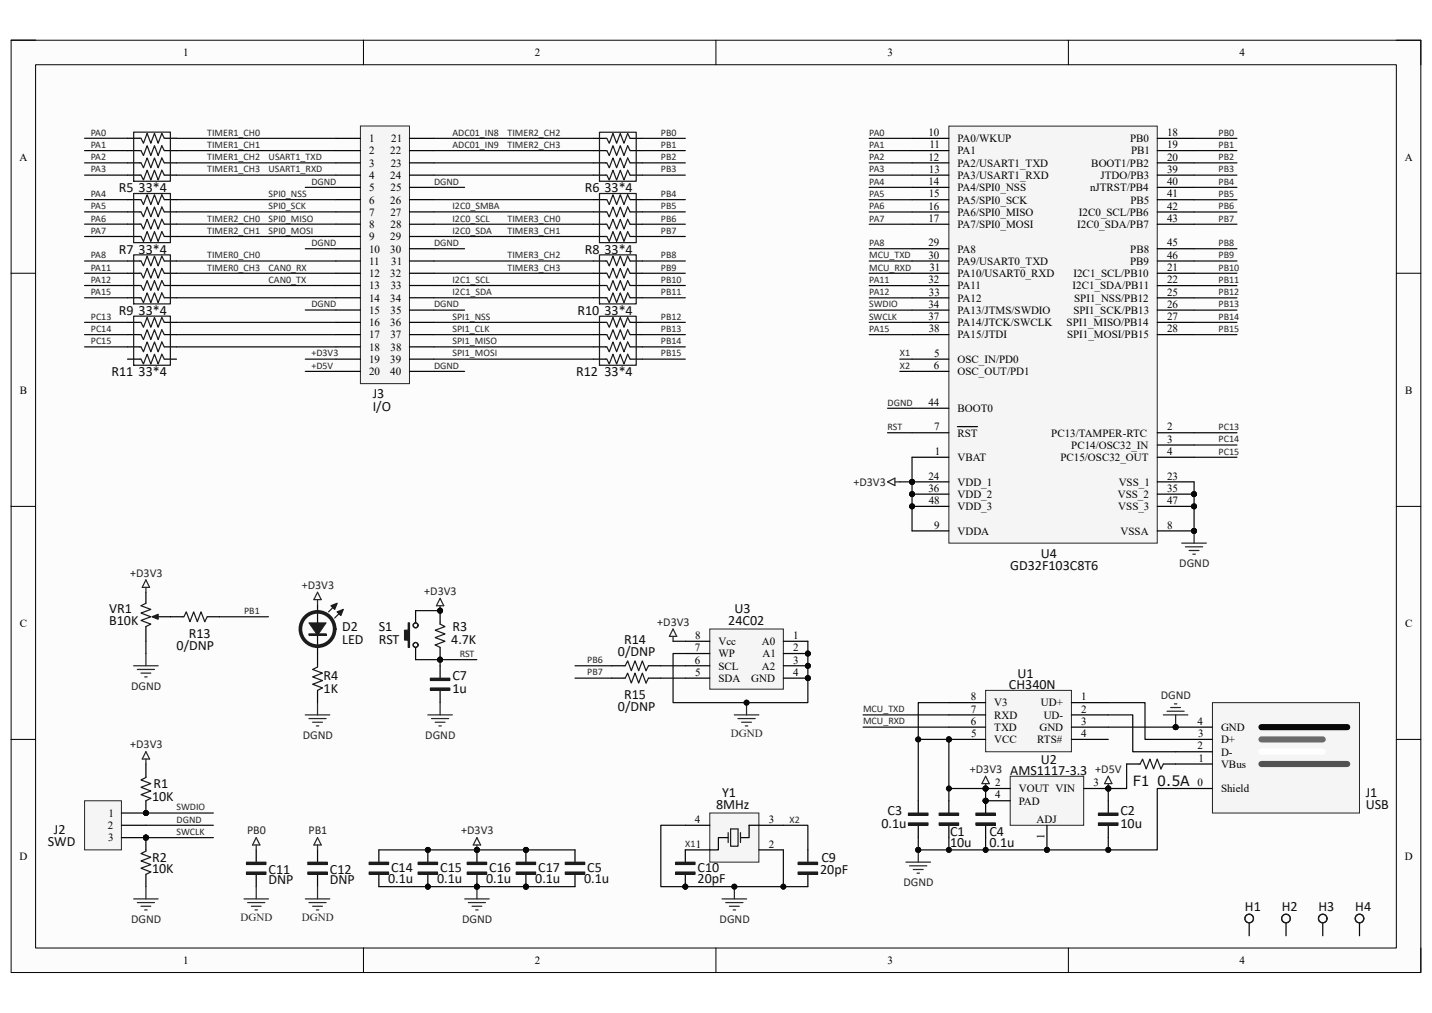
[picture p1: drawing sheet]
<svg xmlns="http://www.w3.org/2000/svg" width="297mm" height="210mm" viewBox="0 0 297 210" stroke-linecap="round" stroke-linejoin="round" font-family="sans-serif">
<defs><g id="words">
<g font-size="2.9" fill="#0e0e0e">
<text x="24.7" y="39.9">R5 33*4</text>
<text x="121.3" y="39.9">R6 33*4</text>
<text x="24.7" y="52.6">R7 33*4</text>
<text x="121.3" y="52.6">R8 33*4</text>
<text x="24.7" y="65.3">R9 33*4</text>
<text x="119.8" y="65.3">R10 33*4</text>
<text x="23.2" y="78">R11 33*4</text>
<text x="119.5" y="78">R12 33*4</text>
<text x="77.3" y="82.6">J3</text>
<text x="77.3" y="85.1">I/O</text>
<text x="209.5" y="118.2">GD32F103C8T6</text>
<text x="215.9" y="115.6">U4</text>
<text x="22.6" y="127.1">VR1</text>
<text x="22.6" y="129.6">B10K</text>
<text x="71" y="130.9">D2</text>
<text x="78.6" y="130.9">S1</text>
<text x="93.8" y="130.9">R3</text>
<text x="151.1" y="129.6">24C02</text>
<text x="152.3" y="127.1">U3</text>
<text x="36.6" y="134.7">0/DNP</text>
<text x="39.2" y="132.2">R13</text>
<text x="71" y="133.4">LED</text>
<text x="78.6" y="133.4">RST</text>
<text x="93.6" y="133.4">4.7K</text>
<text x="128.2" y="136">0/DNP</text>
<text x="129.5" y="133.4">R14</text>
<text x="67.1" y="141.1">R4</text>
<text x="67.1" y="143.6">1K</text>
<text x="93.8" y="141.1">C7</text>
<text x="93.8" y="143.6">1u</text>
<text x="209.3" y="142.8">CH340N</text>
<text x="211.1" y="140.5">U1</text>
<text x="128.2" y="147.4">0/DNP</text>
<text x="129.5" y="144.9">R15</text>
<text x="209.5" y="160.6">AMS1117-3.3</text>
<text x="215.9" y="158.3">U2</text>
<text x="31.6" y="166">10K</text>
<text x="31.8" y="163.4">R1</text>
<text x="148.5" y="167.8">8MHz</text>
<text x="149.8" y="165.2">Y1</text>
<text x="235" y="162.8">F1 0.5A</text>
<text x="283.3" y="165.2">J1</text>
<text x="283.3" y="167.8">USB</text>
<text x="11.2" y="172.8">J2</text>
<text x="182.8" y="171.6">0.1u</text>
<text x="184.1" y="169">C3</text>
<text x="197.1" y="173.4">C1</text>
<text x="205.2" y="173.4">C4</text>
<text x="232.4" y="169">C2</text>
<text x="232.4" y="171.6">10u</text>
<text x="9.9" y="175.4">SWD</text>
<text x="31.6" y="178.7">R2</text>
<text x="170.4" y="178.7">C9</text>
<text x="197.1" y="175.6">10u</text>
<text x="205.2" y="175.6">0.1u</text>
<text x="31.6" y="181">10K</text>
<text x="55.7" y="181.1">C11</text>
<text x="55.7" y="183.3">DNP</text>
<text x="68.4" y="181.1">C12</text>
<text x="68.4" y="183.3">DNP</text>
<text x="80.5" y="183">0.1u</text>
<text x="81.1" y="180.7">C14</text>
<text x="90.7" y="183">0.1u</text>
<text x="91.3" y="180.7">C15</text>
<text x="100.8" y="183">0.1u</text>
<text x="101.5" y="180.7">C16</text>
<text x="111" y="183">0.1u</text>
<text x="111.7" y="180.7">C17</text>
<text x="121.2" y="183">0.1u</text>
<text x="121.8" y="180.7">C5</text>
<text x="144.7" y="180.7">C10</text>
<text x="144.7" y="183">20pF</text>
<text x="170.1" y="181.2">20pF</text>
<text x="258.2" y="188.7">H1</text>
<text x="265.9" y="188.7">H2</text>
<text x="273.5" y="188.7">H3</text>
<text x="281.1" y="188.7">H4</text>
</g>
<g font-size="2.5" fill="#262626">
<text x="177" y="100.7">+D3V3</text>
<text x="27" y="119.5">+D3V3</text>
<text x="244.6" y="117.5">DGND</text>
<text x="62.6" y="122.1">+D3V3</text>
<text x="88" y="123.4">+D3V3</text>
<text x="136.3" y="129.7">+D3V3</text>
<text x="27.2" y="143">DGND</text>
<text x="240.8" y="145">DGND</text>
<text x="27" y="155.2">+D3V3</text>
<text x="62.8" y="153.1">DGND</text>
<text x="88.2" y="153.1">DGND</text>
<text x="201.2" y="160.2">+D3V3</text>
<text x="227.2" y="160.2">+D5V</text>
<text x="51.2" y="173">PB0</text>
<text x="64" y="173">PB1</text>
<text x="95.6" y="173">+D3V3</text>
<text x="187.4" y="183.6">DGND</text>
<text x="27.2" y="191.3">DGND</text>
<text x="95.9" y="191.3">DGND</text>
<text x="149.3" y="191.3">DGND</text>
</g>
<g font-size="2.3">
<text x="38" y="11.7">1</text>
<text x="110.9" y="11.7">2</text>
<text x="184.1" y="11.7">3</text>
<text x="257.1" y="11.7">4</text>
<text x="76.6" y="29.5">1</text>
<text x="81.1" y="29.5">21</text>
<text x="192.6" y="28.2">10</text>
<text x="198.6" y="29.5">PA0/WKUP</text>
<text x="234.4" y="29.5">PB0</text>
<text x="242.1" y="28.2">18</text>
<text x="4" y="33.3">A</text>
<text x="76.6" y="32">2</text>
<text x="76.6" y="34.5">3</text>
<text x="81" y="32">22</text>
<text x="81.1" y="34.5">23</text>
<text x="192.6" y="33.3">12</text>
<text x="192.7" y="35.8">13</text>
<text x="192.8" y="30.7">11</text>
<text x="198.6" y="32">PA1</text>
<text x="198.6" y="34.5">PA2/USART1_TXD</text>
<text x="226.4" y="34.5">BOOT1/PB2</text>
<text x="234.6" y="32">PB1</text>
<text x="242.1" y="30.7">19</text>
<text x="242.1" y="35.8">39</text>
<text x="242.1" y="33.3">20</text>
<text x="291.4" y="33.3">A</text>
<text x="76.6" y="37.1">4</text>
<text x="76.6" y="39.6">5</text>
<text x="81" y="37.1">24</text>
<text x="81" y="39.6">25</text>
<text x="192.6" y="38.4">14</text>
<text x="192.7" y="40.9">15</text>
<text x="198.6" y="37.1">PA3/USART1_RXD</text>
<text x="198.6" y="39.6">PA4/SPI0_NSS</text>
<text x="226.1" y="39.6">nJTRST/PB4</text>
<text x="228.3" y="37.1">JTDO/PB3</text>
<text x="242.1" y="40.9">41</text>
<text x="242.1" y="38.4">40</text>
<text x="76.6" y="42.2">6</text>
<text x="76.6" y="44.7">7</text>
<text x="76.6" y="47.3">8</text>
<text x="81" y="42.2">26</text>
<text x="81" y="44.7">27</text>
<text x="81" y="47.3">28</text>
<text x="192.6" y="43.5">16</text>
<text x="192.6" y="46">17</text>
<text x="198.6" y="42.2">PA5/SPI0_SCK</text>
<text x="198.6" y="44.7">PA6/SPI0_MISO</text>
<text x="198.6" y="47.3">PA7/SPI0_MOSI</text>
<text x="223.5" y="47.3">I2C0_SDA/PB7</text>
<text x="223.8" y="44.7">I2C0_SCL/PB6</text>
<text x="234.5" y="42.2">PB5</text>
<text x="242.1" y="43.5">42</text>
<text x="242.1" y="46">43</text>
<text x="76.6" y="49.8">9</text>
<text x="76.6" y="52.3">10</text>
<text x="81" y="49.8">29</text>
<text x="81" y="52.3">30</text>
<text x="192.6" y="53.6">30</text>
<text x="192.6" y="51.1">29</text>
<text x="198.6" y="52.3">PA8</text>
<text x="234.5" y="52.3">PB8</text>
<text x="242.1" y="53.6">46</text>
<text x="242.1" y="51.1">45</text>
<text x="76.6" y="54.9">11</text>
<text x="76.6" y="57.4">12</text>
<text x="76.6" y="60">13</text>
<text x="81" y="57.4">32</text>
<text x="81.1" y="60">33</text>
<text x="81.1" y="54.9">31</text>
<text x="192.6" y="58.7">32</text>
<text x="192.8" y="56.2">31</text>
<text x="198.6" y="54.9">PA9/USART0_TXD</text>
<text x="198.6" y="57.4">PA10/USART0_RXD</text>
<text x="198.6" y="60">PA11</text>
<text x="222.5" y="60">I2C1_SDA/PB11</text>
<text x="222.7" y="57.4">I2C1_SCL/PB10</text>
<text x="234.4" y="54.9">PB9</text>
<text x="242.1" y="56.2">21</text>
<text x="242.1" y="58.7">22</text>
<text x="76.6" y="62.5">14</text>
<text x="76.6" y="65.1">15</text>
<text x="81" y="62.5">34</text>
<text x="81" y="65.1">35</text>
<text x="192.6" y="63.8">34</text>
<text x="192.7" y="61.3">33</text>
<text x="198.6" y="62.5">PA12</text>
<text x="198.6" y="65.1">PA13/JTMS/SWDIO</text>
<text x="222.6" y="65.1">SPI1_SCK/PB13</text>
<text x="222.8" y="62.5">SPI1_NSS/PB12</text>
<text x="242.1" y="61.3">25</text>
<text x="242.1" y="63.8">26</text>
<text x="76.6" y="70.1">17</text>
<text x="76.6" y="67.6">16</text>
<text x="81" y="67.6">36</text>
<text x="81" y="70.1">37</text>
<text x="192.6" y="66.3">37</text>
<text x="192.6" y="68.9">38</text>
<text x="198.6" y="67.6">PA14/JTCK/SWCLK</text>
<text x="198.6" y="70.1">PA15/JTDI</text>
<text x="221.3" y="67.6">SPI1_MISO/PB14</text>
<text x="221.3" y="70.1">SPI1_MOSI/PB15</text>
<text x="242.1" y="68.9">28</text>
<text x="242.1" y="66.3">27</text>
<text x="76.6" y="72.7">18</text>
<text x="76.6" y="75.2">19</text>
<text x="76.6" y="77.8">20</text>
<text x="81" y="75.2">39</text>
<text x="81" y="77.8">40</text>
<text x="81" y="72.7">38</text>
<text x="193.7" y="76.5">6</text>
<text x="193.8" y="74">5</text>
<text x="198.6" y="75.2">OSC_IN/PD0</text>
<text x="198.6" y="77.8">OSC_OUT/PD1</text>
<text x="4.1" y="81.6">B</text>
<text x="291.5" y="81.6">B</text>
<text x="192.6" y="84.1">44</text>
<text x="193.8" y="89.2">7</text>
<text x="198.6" y="85.4">BOOT0</text>
<text x="242.1" y="89.2">2</text>
<text x="193.9" y="94.3">1</text>
<text x="198.6" y="90.5">RST</text>
<text x="198.6" y="95.6">VBAT</text>
<text x="218.1" y="90.5">PC13/TAMPER-RTC</text>
<text x="220" y="95.6">PC15/OSC32_OUT</text>
<text x="222.2" y="93">PC14/OSC32_IN</text>
<text x="242.1" y="91.8">3</text>
<text x="242.1" y="94.3">4</text>
<text x="192.6" y="99.4">24</text>
<text x="192.6" y="101.9">36</text>
<text x="198.6" y="100.7">VDD_1</text>
<text x="232" y="100.7">VSS_1</text>
<text x="242.1" y="99.4">23</text>
<text x="242.1" y="101.9">35</text>
<text x="192.6" y="104.5">48</text>
<text x="198.6" y="103.2">VDD_2</text>
<text x="198.6" y="105.7">VDD_3</text>
<text x="231.9" y="103.2">VSS_2</text>
<text x="232" y="105.7">VSS_3</text>
<text x="242.1" y="104.5">47</text>
<text x="193.8" y="109.6">9</text>
<text x="198.6" y="110.8">VDDA</text>
<text x="232.4" y="110.8">VSSA</text>
<text x="242.1" y="109.6">8</text>
<text x="4.1" y="129.9">C</text>
<text x="291.5" y="129.9">C</text>
<text x="144.1" y="137.5">6</text>
<text x="144.2" y="135">7</text>
<text x="144.2" y="132.4">8</text>
<text x="149" y="136.2">WP</text>
<text x="149" y="133.7">Vcc</text>
<text x="158" y="133.7">A0</text>
<text x="158.2" y="136.2">A1</text>
<text x="164.5" y="132.4">1</text>
<text x="164.5" y="137.5">3</text>
<text x="164.5" y="135">2</text>
<text x="144.2" y="140.1">5</text>
<text x="149" y="138.8">SCL</text>
<text x="149" y="141.4">SDA</text>
<text x="155.8" y="141.4">GND</text>
<text x="158" y="138.8">A2</text>
<text x="164.5" y="140.1">4</text>
<text x="201.4" y="147.7">7</text>
<text x="201.4" y="145.2">8</text>
<text x="206.2" y="149">RXD</text>
<text x="206.2" y="146.4">V3</text>
<text x="215.9" y="146.4">UD+</text>
<text x="216.5" y="149">UD-</text>
<text x="224.3" y="145.2">1</text>
<text x="224.3" y="147.7">2</text>
<text x="201.4" y="150.2">6</text>
<text x="201.4" y="152.8">5</text>
<text x="206.2" y="154.1">VCC</text>
<text x="206.2" y="151.5">TXD</text>
<text x="215.2" y="154.1">RTS#</text>
<text x="215.6" y="151.5">GND</text>
<text x="224.3" y="150.2">3</text>
<text x="224.3" y="152.8">4</text>
<text x="248.4" y="150.2">4</text>
<text x="248.4" y="155.3">2</text>
<text x="248.5" y="152.8">3</text>
<text x="253.3" y="154.1">D+</text>
<text x="253.3" y="151.5">GND</text>
<text x="248.6" y="157.9">1</text>
<text x="253.3" y="159.2">VBus</text>
<text x="253.3" y="156.6">D-</text>
<text x="206.4" y="165.5">4</text>
<text x="206.5" y="163">2</text>
<text x="211.3" y="164.2">VOUT VIN</text>
<text x="211.3" y="166.8">PAD</text>
<text x="226.8" y="163">3</text>
<text x="248.4" y="163">0</text>
<text x="253.3" y="164.2">Shield</text>
<text x="22.3" y="171.9">2</text>
<text x="22.5" y="169.3">1</text>
<text x="144.1" y="170.6">4</text>
<text x="159.4" y="170.6">3</text>
<text x="215" y="170.6">ADJ</text>
<text x="216.7" y="174" transform="rotate(-90 216.7 174)">1</text>
<text x="4.1" y="178.2">D</text>
<text x="22.5" y="174.4">3</text>
<text x="159.4" y="175.7">2</text>
<text x="291.4" y="178.2">D</text>
<text x="38" y="199.8">1</text>
<text x="110.9" y="199.8">2</text>
<text x="184.1" y="199.8">3</text>
<text x="257.1" y="199.8">4</text>
</g>
<g font-size="2.3" fill="#262626">
<text x="151.6" y="152.8">DGND</text>
<text x="49.9" y="190.9">DGND</text>
<text x="62.6" y="190.9">DGND</text>
</g>
<g font-size="2.1" fill="#262626">
<text x="18.8" y="28.1">PA0</text>
<text x="43" y="28.1">TIMER1_CH0</text>
<text x="93.8" y="28.1">ADC01_IN8</text>
<text x="105.3" y="28.1">TIMER2_CH2</text>
<text x="137.1" y="28.1">PB0</text>
<text x="180.3" y="28.1">PA0</text>
<text x="252.8" y="28.1">PB0</text>
<text x="18.8" y="30.7">PA1</text>
<text x="18.8" y="33.2">PA2</text>
<text x="18.8" y="35.8">PA3</text>
<text x="43" y="33.2">TIMER1_CH2</text>
<text x="43" y="35.8">TIMER1_CH3</text>
<text x="43" y="30.7">TIMER1_CH1</text>
<text x="55.7" y="33.2">USART1_TXD</text>
<text x="55.7" y="35.8">USART1_RXD</text>
<text x="93.8" y="30.7">ADC01_IN9</text>
<text x="105.3" y="30.7">TIMER2_CH3</text>
<text x="137.1" y="30.7">PB1</text>
<text x="137.1" y="33.2">PB2</text>
<text x="137.1" y="35.8">PB3</text>
<text x="180.3" y="30.7">PA1</text>
<text x="180.3" y="33.2">PA2</text>
<text x="180.3" y="35.8">PA3</text>
<text x="252.8" y="30.7">PB1</text>
<text x="252.8" y="33.2">PB2</text>
<text x="252.8" y="35.8">PB3</text>
<text x="18.8" y="40.9">PA4</text>
<text x="55.7" y="40.9">SPI0_NSS</text>
<text x="64.6" y="38.3">DGND</text>
<text x="90" y="38.3">DGND</text>
<text x="137.1" y="40.9">PB4</text>
<text x="180.3" y="38.3">PA4</text>
<text x="180.3" y="40.9">PA5</text>
<text x="252.8" y="38.3">PB4</text>
<text x="252.8" y="40.9">PB5</text>
<text x="18.8" y="43.4">PA5</text>
<text x="18.8" y="45.9">PA6</text>
<text x="43" y="45.9">TIMER2_CH0</text>
<text x="55.7" y="43.4">SPI0_SCK</text>
<text x="55.7" y="45.9">SPI0_MISO</text>
<text x="93.8" y="45.9">I2C0_SCL</text>
<text x="93.8" y="43.4">I2C0_SMBA</text>
<text x="105.3" y="45.9">TIMER3_CH0</text>
<text x="137.1" y="43.4">PB5</text>
<text x="137.1" y="45.9">PB6</text>
<text x="180.3" y="43.4">PA6</text>
<text x="180.3" y="45.9">PA7</text>
<text x="252.8" y="43.4">PB6</text>
<text x="252.8" y="45.9">PB7</text>
<text x="18.8" y="48.5">PA7</text>
<text x="18.8" y="53.6">PA8</text>
<text x="43" y="53.6">TIMER0_CH0</text>
<text x="43" y="48.5">TIMER2_CH1</text>
<text x="55.7" y="48.5">SPI0_MOSI</text>
<text x="64.6" y="51">DGND</text>
<text x="90" y="51">DGND</text>
<text x="93.8" y="48.5">I2C0_SDA</text>
<text x="105.3" y="48.5">TIMER3_CH1</text>
<text x="105.3" y="53.6">TIMER3_CH2</text>
<text x="137.1" y="48.5">PB7</text>
<text x="137.1" y="53.6">PB8</text>
<text x="180.3" y="51">PA8</text>
<text x="180.3" y="53.6">MCU_TXD</text>
<text x="252.8" y="51">PB8</text>
<text x="252.8" y="53.6">PB9</text>
<text x="18.8" y="56.1">PA11</text>
<text x="18.8" y="58.6">PA12</text>
<text x="43" y="56.1">TIMER0_CH3</text>
<text x="55.7" y="56.1">CAN0_RX</text>
<text x="55.7" y="58.6">CAN0_TX</text>
<text x="93.8" y="58.6">I2C1_SCL</text>
<text x="105.3" y="56.1">TIMER3_CH3</text>
<text x="137.1" y="56.1">PB9</text>
<text x="137.1" y="58.6">PB10</text>
<text x="180.3" y="58.6">PA11</text>
<text x="180.3" y="56.1">MCU_RXD</text>
<text x="252.8" y="56.1">PB10</text>
<text x="252.8" y="58.6">PB11</text>
<text x="18.8" y="61.2">PA15</text>
<text x="64.6" y="63.7">DGND</text>
<text x="90" y="63.7">DGND</text>
<text x="93.8" y="61.2">I2C1_SDA</text>
<text x="137.1" y="61.2">PB11</text>
<text x="180.3" y="61.2">PA12</text>
<text x="180.3" y="63.7">SWDIO</text>
<text x="252.8" y="61.2">PB12</text>
<text x="252.8" y="63.7">PB13</text>
<text x="18.8" y="66.3">PC13</text>
<text x="18.8" y="68.8">PC14</text>
<text x="18.8" y="71.4">PC15</text>
<text x="93.8" y="71.4">SPI1_MISO</text>
<text x="93.8" y="68.8">SPI1_CLK</text>
<text x="93.8" y="66.3">SPI1_NSS</text>
<text x="137.1" y="66.3">PB12</text>
<text x="137.1" y="68.8">PB13</text>
<text x="137.1" y="71.4">PB14</text>
<text x="180.3" y="68.8">PA15</text>
<text x="180.3" y="66.3">SWCLK</text>
<text x="252.8" y="66.3">PB14</text>
<text x="252.8" y="68.8">PB15</text>
<text x="64.6" y="73.9">+D3V3</text>
<text x="64.6" y="76.4">+D5V</text>
<text x="90" y="76.4">DGND</text>
<text x="93.8" y="73.9">SPI1_MOSI</text>
<text x="137.1" y="73.9">PB15</text>
<text x="186.7" y="73.9">X1</text>
<text x="186.7" y="76.4">X2</text>
<text x="184.1" y="84.1">DGND</text>
<text x="184.1" y="89.2">RST</text>
<text x="252.8" y="89.2">PC13</text>
<text x="252.8" y="91.7">PC14</text>
<text x="252.8" y="94.2">PC15</text>
<text x="50.6" y="127.3">PB1</text>
<text x="95.4" y="136.2">RST</text>
<text x="121.8" y="137.5">PB6</text>
<text x="121.8" y="140">PB7</text>
<text x="179" y="147.6">MCU_TXD</text>
<text x="179" y="150.2">MCU_RXD</text>
<text x="36.6" y="168">SWDIO</text>
<text x="36.6" y="173.1">SWCLK</text>
<text x="36.6" y="170.5">DGND</text>
<text x="163.8" y="170.5">X2</text>
<text x="142.2" y="175.6">X11</text>
</g>
</g></defs>
<path d="M2.3 8.3h292.4v193.3h-292.4z" fill="#fcfcfc"/>
<path d="M2.3 8.3h292.4v193.3h-292.4z" fill="none" stroke="#000" stroke-width=".21"/>
<path d="M7.4 13.4h282.2v183.1h-282.2z" fill="#fcfcfc"/>
<g fill="none" stroke="#000" stroke-width=".21">
<path d="M2.3 8.3h5.1M7.4 13.4h282.2v183.1h-282.2zM75.4 8.3v5.1M148.5 8.3v5.1M221.6 8.3v5.1M289.6 8.3h5.1v5.1M2.3 56.6h5.1M289.6 56.6h5.1M2.3 105h5.1M289.6 105h5.1M2.3 153.3h5.1M289.6 153.3h5.1"/>
<path d="M75.4 196.5v5.1M148.5 196.5v5.1M221.6 196.5v5.1M294.7 196.5v5.1"/>
</g>
<path d="M65.9 125.3v3.8M65.9 131.7v3.8" fill="none" stroke="#000" stroke-width=".25"/>
<circle cx="65.9" cy="130.4" r="3.6" fill="none" stroke="#1c1c1c" stroke-width=".76"/>
<path d="M69.2 125.8l-1 1M70.4 127.1l-1 1" fill="none" stroke="#1c1c1c" stroke-width=".25"/>
<path d="M69.9 126.8l1.3-.5-.5 1.3z" fill="#1c1c1c"/>
<path d="M69.9 126.8l1.3-.5-.5 1.3z" fill="none" stroke="#1c1c1c" stroke-width=".25"/>
<path d="M68.7 125.6l1.2-.5-.5 1.2z" fill="#1c1c1c"/>
<path d="M68.7 125.6l1.2-.5-.5 1.2z" fill="none" stroke="#1c1c1c" stroke-width=".25"/>
<path d="M64.1 129.1h3.5l-1.7 2.6z" fill="#1c1c1c"/>
<path d="M64.1 129.1h3.5l-1.7 2.6z" fill="none" stroke="#1c1c1c" stroke-width=".21"/>
<path d="M64.1 131.4h3.5v.3h-3.5zM64.1 131.5h3.5M65.9 138v.3l-1 .5 2 .7-2 .8 2 .8-2 .7 2 .8-1 .5" fill="none" stroke="#1c1c1c" stroke-width=".25"/>
<path d="M65.9 122.8l.7 1.5h-1.5zM65.9 124.3v1M63.3 148.2h5.1M64.1 148.9h3.5M64.9 149.7h2M65.6 150.5h.5M65.9 145.6v2.6" fill="none" stroke="#262626" stroke-width=".25"/>
<path d="M65.9 135.5v2.5M65.9 143.1v2.5" fill="none" stroke="#000" stroke-width=".25"/>
<circle cx="91.3" cy="136.7" r=".51" fill="#0e0e0e"/>
<circle cx="91.3" cy="136.7" r=".51" fill="none" stroke="#0e0e0e" stroke-width=".21"/>
<circle cx="91.3" cy="126.6" r=".51" fill="#0e0e0e"/>
<circle cx="91.3" cy="126.6" r=".51" fill="none" stroke="#0e0e0e" stroke-width=".21"/>
<path d="M91.3 134.2v2.5" fill="none" stroke="#000" stroke-width=".25"/>
<circle cx="91.3" cy="136.7" r=".51" fill="#0e0e0e"/>
<circle cx="91.3" cy="136.7" r=".51" fill="none" stroke="#0e0e0e" stroke-width=".21"/>
<path d="M91.3 126.6v2.5" fill="none" stroke="#000" stroke-width=".25"/>
<circle cx="91.3" cy="126.6" r=".51" fill="#0e0e0e"/>
<circle cx="91.3" cy="126.6" r=".51" fill="none" stroke="#0e0e0e" stroke-width=".21"/>
<path d="M91.3 129.1v.3l1 .5-2 .7 2 .8-2 .8 2 .7-2 .8 1 .5" fill="none" stroke="#1c1c1c" stroke-width=".25"/>
<path d="M91.3 124l.8 1.6h-1.6zM91.3 125.6v1" fill="none" stroke="#262626" stroke-width=".25"/>
<circle cx="91.3" cy="126.6" r=".51" fill="#0e0e0e"/>
<circle cx="91.3" cy="126.6" r=".51" fill="none" stroke="#0e0e0e" stroke-width=".21"/>
<circle cx="243.9" cy="150.7" r=".51" fill="#0e0e0e"/>
<circle cx="243.9" cy="150.7" r=".51" fill="none" stroke="#0e0e0e" stroke-width=".21"/>
<path d="M251.5 145.6h30.5v22.9h-30.5z" fill="#f5f5f5"/>
<path d="M251.5 145.6h30.5v22.9h-30.5z" fill="none" stroke="#262626" stroke-width=".21"/>
<path d="M243.9 158.4h7.6M243.9 155.8h7.6M243.9 153.3h7.6M243.9 150.7h7.6" fill="none" stroke="#000" stroke-width=".25"/>
<path d="M261.7 158.4h17.8" fill="none" stroke="#535353" stroke-width="1.3"/>
<path d="M261.7 155.8h12.7" fill="none" stroke="#fefefe" stroke-width="1.3"/>
<path d="M261.7 153.3h12.7" fill="none" stroke="#6c6c6c" stroke-width="1.3"/>
<path d="M261.7 150.7h17.8" fill="none" stroke="#000" stroke-width="1.3"/>
<circle cx="243.9" cy="150.7" r=".51" fill="#0e0e0e"/>
<circle cx="243.9" cy="150.7" r=".51" fill="none" stroke="#0e0e0e" stroke-width=".21"/>
<path d="M196.8 166v2.5M196.8 171.1v2.5M243.9 163.4h7.6" fill="none" stroke="#000" stroke-width=".25"/>
<path d="M194.8 170.6h4.1v.5h-4.1z" fill="#1c1c1c"/>
<path d="M194.8 170.6h4.1v.5h-4.1z" fill="none" stroke="#1c1c1c" stroke-width=".21"/>
<path d="M194.8 168.5h4.1v.5h-4.1z" fill="#1c1c1c"/>
<path d="M194.8 168.5h4.1v.5h-4.1z" fill="none" stroke="#1c1c1c" stroke-width=".21"/>
<path d="M187.9 178.7h5.1M188.7 179.5h3.6M190.5 176.2v2.5M189.4 180.2h2.1M190.2 181h.5" fill="none" stroke="#262626" stroke-width=".25"/>
<circle cx="190.5" cy="176.2" r=".52" fill="#0e0e0e"/>
<circle cx="190.5" cy="176.2" r=".52" fill="none" stroke="#0e0e0e" stroke-width=".21"/>
<path d="M241.3 148.2h5.1M242.1 147.4h3.5M242.8 146.7h2.1M243.6 145.9h.5M243.9 148.2v2.5" fill="none" stroke="#262626" stroke-width=".25"/>
<circle cx="243.9" cy="150.7" r=".51" fill="#0e0e0e"/>
<circle cx="243.9" cy="150.7" r=".51" fill="none" stroke="#0e0e0e" stroke-width=".21"/>
<circle cx="196.8" cy="153.3" r=".51" fill="#0e0e0e"/>
<circle cx="196.8" cy="153.3" r=".51" fill="none" stroke="#0e0e0e" stroke-width=".21"/>
<path d="M204.4 143.1h17.8v12.7h-17.8z" fill="#f5f5f5"/>
<path d="M204.4 143.1h17.8v12.7h-17.8z" fill="none" stroke="#262626" stroke-width=".21"/>
<path d="M196.8 153.3h7.6M222.2 145.6h7.7M222.2 148.2h7.7M222.2 150.7h7.7M222.2 153.3h7.7" fill="none" stroke="#000" stroke-width=".25"/>
<circle cx="196.8" cy="153.3" r=".51" fill="#0e0e0e"/>
<circle cx="196.8" cy="153.3" r=".51" fill="none" stroke="#0e0e0e" stroke-width=".21"/>
<path d="M196.8 150.7h7.6M196.8 148.2h7.6M196.8 145.6h7.6M190.5 166v2.5M190.5 171.1v2.5" fill="none" stroke="#000" stroke-width=".25"/>
<path d="M188.4 170.6h4.1v.5h-4.1z" fill="#1c1c1c"/>
<path d="M188.4 170.6h4.1v.5h-4.1z" fill="none" stroke="#1c1c1c" stroke-width=".21"/>
<path d="M188.4 168.5h4.1v.5h-4.1z" fill="#1c1c1c"/>
<path d="M188.4 168.5h4.1v.5h-4.1z" fill="none" stroke="#1c1c1c" stroke-width=".21"/>
<path d="M229.9 160.9l.8 1.5h-1.6zM229.9 162.4v1" fill="none" stroke="#262626" stroke-width=".25"/>
<circle cx="229.9" cy="163.4" r=".51" fill="#0e0e0e"/>
<circle cx="229.9" cy="163.4" r=".51" fill="none" stroke="#0e0e0e" stroke-width=".21"/>
<path d="M96.4 186.3h5.1M97.2 187.1h3.5M97.9 187.9h2M98.7 188.6h.5M98.9 183.8v2.5" fill="none" stroke="#262626" stroke-width=".25"/>
<circle cx="98.9" cy="183.8" r=".51" fill="#0e0e0e"/>
<circle cx="98.9" cy="183.8" r=".51" fill="none" stroke="#0e0e0e" stroke-width=".21"/>
<path d="M98.9 173.6l.8 1.6h-1.5zM98.9 175.2v1" fill="none" stroke="#262626" stroke-width=".25"/>
<circle cx="98.9" cy="176.2" r=".51" fill="#0e0e0e"/>
<circle cx="98.9" cy="176.2" r=".51" fill="none" stroke="#0e0e0e" stroke-width=".21"/>
<circle cx="109.1" cy="183.8" r=".51" fill="#0e0e0e"/>
<circle cx="109.1" cy="183.8" r=".51" fill="none" stroke="#0e0e0e" stroke-width=".21"/>
<circle cx="109.1" cy="176.2" r=".51" fill="#0e0e0e"/>
<circle cx="109.1" cy="176.2" r=".51" fill="none" stroke="#0e0e0e" stroke-width=".21"/>
<path d="M109.1 181.3v2.5" fill="none" stroke="#000" stroke-width=".25"/>
<circle cx="109.1" cy="183.8" r=".51" fill="#0e0e0e"/>
<circle cx="109.1" cy="183.8" r=".51" fill="none" stroke="#0e0e0e" stroke-width=".21"/>
<path d="M109.1 176.2v2.5" fill="none" stroke="#000" stroke-width=".25"/>
<circle cx="109.1" cy="176.2" r=".51" fill="#0e0e0e"/>
<circle cx="109.1" cy="176.2" r=".51" fill="none" stroke="#0e0e0e" stroke-width=".21"/>
<path d="M107.1 180.7h4v.6h-4z" fill="#1c1c1c"/>
<path d="M107.1 180.7h4v.6h-4z" fill="none" stroke="#1c1c1c" stroke-width=".21"/>
<path d="M107.1 178.7h4v.5h-4z" fill="#1c1c1c"/>
<path d="M107.1 178.7h4v.5h-4z" fill="none" stroke="#1c1c1c" stroke-width=".21"/>
<circle cx="98.9" cy="183.8" r=".51" fill="#0e0e0e"/>
<circle cx="98.9" cy="183.8" r=".51" fill="none" stroke="#0e0e0e" stroke-width=".21"/>
<circle cx="98.9" cy="176.2" r=".51" fill="#0e0e0e"/>
<circle cx="98.9" cy="176.2" r=".51" fill="none" stroke="#0e0e0e" stroke-width=".21"/>
<path d="M98.9 181.3v2.5" fill="none" stroke="#000" stroke-width=".25"/>
<circle cx="98.9" cy="183.8" r=".51" fill="#0e0e0e"/>
<circle cx="98.9" cy="183.8" r=".51" fill="none" stroke="#0e0e0e" stroke-width=".21"/>
<path d="M98.9 176.2v2.5" fill="none" stroke="#000" stroke-width=".25"/>
<circle cx="98.9" cy="176.2" r=".51" fill="#0e0e0e"/>
<circle cx="98.9" cy="176.2" r=".51" fill="none" stroke="#0e0e0e" stroke-width=".21"/>
<path d="M96.9 180.7h4.1v.6h-4.1z" fill="#1c1c1c"/>
<path d="M96.9 180.7h4.1v.6h-4.1z" fill="none" stroke="#1c1c1c" stroke-width=".21"/>
<path d="M96.9 178.7h4.1v.5h-4.1z" fill="#1c1c1c"/>
<path d="M96.9 178.7h4.1v.5h-4.1z" fill="none" stroke="#1c1c1c" stroke-width=".21"/>
<path d="M259.1 191.4v2.6M266.8 191.4v2.6M274.4 191.4v2.6M282 191.4v2.6" fill="none" stroke="#000" stroke-width=".25"/>
<g fill="none" stroke="#1c1c1c" stroke-width=".25">
<circle cx="259.1" cy="190.4" r=".89"/>
<circle cx="266.7" cy="190.4" r=".9"/>
<circle cx="266.8" cy="190.4" r=".9"/>
<circle cx="274.4" cy="190.4" r=".89"/>
<circle cx="282" cy="190.4" r=".89"/>
</g>
<circle cx="142.2" cy="183.8" r=".51" fill="#0e0e0e"/>
<circle cx="142.2" cy="183.8" r=".51" fill="none" stroke="#0e0e0e" stroke-width=".21"/>
<path d="M142.2 176.2v2.5M142.2 181.3v2.5" fill="none" stroke="#000" stroke-width=".25"/>
<circle cx="142.2" cy="183.8" r=".51" fill="#0e0e0e"/>
<circle cx="142.2" cy="183.8" r=".51" fill="none" stroke="#0e0e0e" stroke-width=".21"/>
<path d="M140.1 178.7h4.1v.5h-4.1z" fill="#1c1c1c"/>
<path d="M140.1 178.7h4.1v.5h-4.1z" fill="none" stroke="#1c1c1c" stroke-width=".21"/>
<path d="M140.1 180.7h4.1v.6h-4.1z" fill="#1c1c1c"/>
<path d="M140.1 180.7h4.1v.6h-4.1z" fill="none" stroke="#1c1c1c" stroke-width=".21"/>
<path d="M167.6 176.2v2.5M167.6 181.3v2.5" fill="none" stroke="#000" stroke-width=".25"/>
<path d="M165.5 178.7h4.1v.5h-4.1z" fill="#1c1c1c"/>
<path d="M165.5 178.7h4.1v.5h-4.1z" fill="none" stroke="#1c1c1c" stroke-width=".21"/>
<path d="M165.5 180.7h4.1v.6h-4.1z" fill="#1c1c1c"/>
<path d="M165.5 180.7h4.1v.6h-4.1z" fill="none" stroke="#1c1c1c" stroke-width=".21"/>
<path d="M147.2 168.5h10.2v10.2h-10.2z" fill="#f5f5f5"/>
<path d="M147.2 168.5h10.2v10.2h-10.2z" fill="none" stroke="#262626" stroke-width=".21"/>
<path d="M142.2 171.1h5M151 173.6h-2v2.6h-6.8M157.4 176.2h5.1M162.5 171.1h-7.1v2.5h-1.8" fill="none" stroke="#000" stroke-width=".25"/>
<path d="M151 172.6v2M151.6 171.8h1.5v3.6h-1.5zM153.6 172.6v2" fill="none" stroke="#1c1c1c" stroke-width=".25"/>
<path d="M149.8 186.3h5.1M150.5 187.1h3.6M151.3 187.9h2M152.1 188.6h.5M152.3 183.8v2.5" fill="none" stroke="#262626" stroke-width=".25"/>
<circle cx="152.3" cy="183.8" r=".51" fill="#0e0e0e"/>
<circle cx="152.3" cy="183.8" r=".51" fill="none" stroke="#0e0e0e" stroke-width=".21"/>
<circle cx="229.9" cy="163.4" r=".51" fill="#0e0e0e"/>
<circle cx="229.9" cy="163.4" r=".51" fill="none" stroke="#0e0e0e" stroke-width=".21"/>
<circle cx="217.2" cy="176.2" r=".51" fill="#0e0e0e"/>
<circle cx="217.2" cy="176.2" r=".51" fill="none" stroke="#0e0e0e" stroke-width=".21"/>
<circle cx="204.4" cy="163.4" r=".51" fill="#0e0e0e"/>
<circle cx="204.4" cy="163.4" r=".51" fill="none" stroke="#0e0e0e" stroke-width=".21"/>
<circle cx="204.4" cy="166" r=".51" fill="#0e0e0e"/>
<circle cx="204.4" cy="166" r=".51" fill="none" stroke="#0e0e0e" stroke-width=".21"/>
<path d="M209.5 160.9h15.3v10.2h-15.3z" fill="#f5f5f5"/>
<path d="M209.5 160.9h15.3v10.2h-15.3z" fill="none" stroke="#262626" stroke-width=".21"/>
<path d="M224.8 163.4h5.1" fill="none" stroke="#000" stroke-width=".25"/>
<circle cx="229.9" cy="163.4" r=".51" fill="#0e0e0e"/>
<circle cx="229.9" cy="163.4" r=".51" fill="none" stroke="#0e0e0e" stroke-width=".21"/>
<path d="M217.2 171.1v5.1" fill="none" stroke="#000" stroke-width=".25"/>
<circle cx="217.2" cy="176.2" r=".51" fill="#0e0e0e"/>
<circle cx="217.2" cy="176.2" r=".51" fill="none" stroke="#0e0e0e" stroke-width=".21"/>
<path d="M204.4 163.4h5.1" fill="none" stroke="#000" stroke-width=".25"/>
<circle cx="204.4" cy="163.4" r=".51" fill="#0e0e0e"/>
<circle cx="204.4" cy="163.4" r=".51" fill="none" stroke="#0e0e0e" stroke-width=".21"/>
<path d="M204.4 166h5.1" fill="none" stroke="#000" stroke-width=".25"/>
<circle cx="204.4" cy="166" r=".51" fill="#0e0e0e"/>
<circle cx="204.4" cy="166" r=".51" fill="none" stroke="#0e0e0e" stroke-width=".21"/>
<circle cx="204.4" cy="166" r=".51" fill="#0e0e0e"/>
<circle cx="204.4" cy="166" r=".51" fill="none" stroke="#0e0e0e" stroke-width=".21"/>
<path d="M204.4 166v2.5" fill="none" stroke="#000" stroke-width=".25"/>
<circle cx="204.4" cy="166" r=".51" fill="#0e0e0e"/>
<circle cx="204.4" cy="166" r=".51" fill="none" stroke="#0e0e0e" stroke-width=".21"/>
<path d="M204.4 171.1v2.5" fill="none" stroke="#000" stroke-width=".25"/>
<path d="M202.4 168.5h4.1v.5h-4.1z" fill="#1c1c1c"/>
<path d="M202.4 168.5h4.1v.5h-4.1z" fill="none" stroke="#1c1c1c" stroke-width=".21"/>
<path d="M202.4 170.6h4.1v.5h-4.1z" fill="#1c1c1c"/>
<path d="M202.4 170.6h4.1v.5h-4.1z" fill="none" stroke="#1c1c1c" stroke-width=".21"/>
<path d="M229.9 166v2.5M229.9 171.1v2.5" fill="none" stroke="#000" stroke-width=".25"/>
<path d="M227.8 168.5h4.1v.5h-4.1z" fill="#1c1c1c"/>
<path d="M227.8 168.5h4.1v.5h-4.1z" fill="none" stroke="#1c1c1c" stroke-width=".21"/>
<path d="M227.8 170.6h4.1v.5h-4.1z" fill="#1c1c1c"/>
<path d="M227.8 170.6h4.1v.5h-4.1z" fill="none" stroke="#1c1c1c" stroke-width=".21"/>
<path d="M184.1 99.9l1.5-.8v1.5zM185.6 99.9h1" fill="none" stroke="#262626" stroke-width=".25"/>
<path d="M86.2 126.6v2.5M86.2 134.2v2.5" fill="none" stroke="#000" stroke-width=".25"/>
<path d="M84.7 129.1h.2v5.1h-.2v-1.5h-.8v-2.1h.8z" fill-rule="evenodd" fill="#1c1c1c"/>
<g fill="none" stroke="#1c1c1c" stroke-width=".25">
<path d="M84.7 129.1h.2v5.1h-.2v-1.5h-.8v-2.1h.8z"/>
<circle cx="86.2" cy="133.7" r=".51"/>
<circle cx="86.2" cy="129.6" r=".51"/>
</g>
<path d="M91.3 138v2.6M91.3 143.1v2.5" fill="none" stroke="#000" stroke-width=".25"/>
<path d="M89.3 140.6h4v.5h-4z" fill="#1c1c1c"/>
<path d="M89.3 140.6h4v.5h-4z" fill="none" stroke="#1c1c1c" stroke-width=".21"/>
<path d="M89.3 142.6h4v.5h-4z" fill="#1c1c1c"/>
<path d="M89.3 142.6h4v.5h-4z" fill="none" stroke="#1c1c1c" stroke-width=".21"/>
<path d="M245.1 112.6h5.1M245.9 113.3h3.6M246.7 114.1h2M247.4 114.9h.5M247.7 110v2.6M88.7 148.2h5.1M89.5 148.9h3.6M90.3 149.7h2M91 150.5h.5M91.3 145.6v2.6" fill="none" stroke="#262626" stroke-width=".25"/>
<circle cx="247.7" cy="110" r=".51" fill="#0e0e0e"/>
<circle cx="247.7" cy="110" r=".51" fill="none" stroke="#0e0e0e" stroke-width=".21"/>
<circle cx="30.3" cy="168.5" r=".51" fill="#0e0e0e"/>
<circle cx="30.3" cy="168.5" r=".51" fill="none" stroke="#0e0e0e" stroke-width=".21"/>
<path d="M30.3 166v2.5" fill="none" stroke="#000" stroke-width=".25"/>
<circle cx="30.3" cy="168.5" r=".51" fill="#0e0e0e"/>
<circle cx="30.3" cy="168.5" r=".51" fill="none" stroke="#0e0e0e" stroke-width=".21"/>
<path d="M30.3 158.3v2.6" fill="none" stroke="#000" stroke-width=".25"/>
<path d="M30.3 160.9v.3l-1.1 .5 2.1 .7-2.1 .8 2.1 .8-2.1 .7 2.1 .8-1 .5" fill="none" stroke="#1c1c1c" stroke-width=".25"/>
<circle cx="30.3" cy="173.6" r=".51" fill="#0e0e0e"/>
<circle cx="30.3" cy="173.6" r=".51" fill="none" stroke="#0e0e0e" stroke-width=".21"/>
<path d="M30.3 173.6v2.6M30.3 181.3v2.5" fill="none" stroke="#000" stroke-width=".25"/>
<circle cx="30.3" cy="173.6" r=".51" fill="#0e0e0e"/>
<circle cx="30.3" cy="173.6" r=".51" fill="none" stroke="#0e0e0e" stroke-width=".21"/>
<path d="M30.3 176.2v.2l-1.1 .5 2.1 .8-2.1 .8 2.1 .7-2.1 .8 2.1 .7-1 .6" fill="none" stroke="#1c1c1c" stroke-width=".25"/>
<path d="M30.3 155.8l.7 1.5h-1.5zM30.3 157.3v1M27.7 186.3h5.1M28.5 187.1h3.5M29.2 187.9h2.1M30 188.6h.5M30.3 183.8v2.5" fill="none" stroke="#262626" stroke-width=".25"/>
<circle cx="247.7" cy="110" r=".51" fill="#0e0e0e"/>
<circle cx="247.7" cy="110" r=".51" fill="none" stroke="#0e0e0e" stroke-width=".21"/>
<circle cx="189.2" cy="99.9" r=".51" fill="#0e0e0e"/>
<circle cx="189.2" cy="99.9" r=".51" fill="none" stroke="#0e0e0e" stroke-width=".21"/>
<circle cx="247.7" cy="102.4" r=".51" fill="#0e0e0e"/>
<circle cx="247.7" cy="102.4" r=".51" fill="none" stroke="#0e0e0e" stroke-width=".21"/>
<circle cx="189.2" cy="102.4" r=".51" fill="#0e0e0e"/>
<circle cx="189.2" cy="102.4" r=".51" fill="none" stroke="#0e0e0e" stroke-width=".21"/>
<circle cx="247.7" cy="105" r=".51" fill="#0e0e0e"/>
<circle cx="247.7" cy="105" r=".51" fill="none" stroke="#0e0e0e" stroke-width=".21"/>
<circle cx="189.2" cy="105" r=".51" fill="#0e0e0e"/>
<circle cx="189.2" cy="105" r=".51" fill="none" stroke="#0e0e0e" stroke-width=".21"/>
<path d="M196.8 26.1h43.2v86.5h-43.2z" fill="#f5f5f5"/>
<path d="M196.8 26.1h43.2v86.5h-43.2z" fill="none" stroke="#262626" stroke-width=".21"/>
<path d="M189.2 74.4h7.6M189.2 77h7.6M189.2 89.7h7.6M189.2 94.8h7.6M198.6 88.4h4.2M240 89.7h7.7M240 92.2h7.7M240 94.8h7.7M240 110h7.7" fill="none" stroke="#000" stroke-width=".25"/>
<circle cx="247.7" cy="110" r=".51" fill="#0e0e0e"/>
<circle cx="247.7" cy="110" r=".51" fill="none" stroke="#0e0e0e" stroke-width=".21"/>
<g fill="none" stroke="#000" stroke-width=".25">
<path d="M189.2 28.7h7.6M189.2 31.2h7.6M189.2 33.8h7.6M189.2 36.3h7.6M189.2 38.8h7.6M240 28.7h7.7M240 31.2h7.7M240 33.8h7.7M189.2 41.4h7.6M189.2 43.9h7.6M189.2 46.5h7.6M240 56.6h7.7"/>
<path d="M240 59.2h7.7M189.2 99.9h7.6M240 99.9h7.7M189.2 110h7.6"/>
</g>
<circle cx="189.2" cy="99.9" r=".51" fill="#0e0e0e"/>
<circle cx="189.2" cy="99.9" r=".51" fill="none" stroke="#0e0e0e" stroke-width=".21"/>
<path d="M189.2 51.6h7.6M189.2 54.1h7.6M189.2 56.6h7.6M189.2 59.2h7.6M189.2 61.7h7.6M189.2 64.3h7.6M240 61.7h7.7M240 64.3h7.7M240 66.8h7.7M240 69.4h7.7M240 102.4h7.7" fill="none" stroke="#000" stroke-width=".25"/>
<circle cx="247.7" cy="102.4" r=".51" fill="#0e0e0e"/>
<circle cx="247.7" cy="102.4" r=".51" fill="none" stroke="#0e0e0e" stroke-width=".21"/>
<path d="M189.2 102.4h7.6" fill="none" stroke="#000" stroke-width=".25"/>
<circle cx="189.2" cy="102.4" r=".51" fill="#0e0e0e"/>
<circle cx="189.2" cy="102.4" r=".51" fill="none" stroke="#0e0e0e" stroke-width=".21"/>
<path d="M240 36.3h7.7M240 38.8h7.7M240 41.4h7.7M240 43.9h7.7M240 46.5h7.7M240 51.6h7.7M240 54.1h7.7M189.2 66.8h7.6M189.2 69.4h7.6M189.2 84.6h7.6M240 105h7.7" fill="none" stroke="#000" stroke-width=".25"/>
<circle cx="247.7" cy="105" r=".51" fill="#0e0e0e"/>
<circle cx="247.7" cy="105" r=".51" fill="none" stroke="#0e0e0e" stroke-width=".21"/>
<path d="M189.2 105h7.6" fill="none" stroke="#000" stroke-width=".25"/>
<circle cx="189.2" cy="105" r=".51" fill="#0e0e0e"/>
<circle cx="189.2" cy="105" r=".51" fill="none" stroke="#0e0e0e" stroke-width=".21"/>
<circle cx="167.6" cy="135.5" r=".51" fill="#0e0e0e"/>
<circle cx="167.6" cy="135.5" r=".51" fill="none" stroke="#0e0e0e" stroke-width=".21"/>
<circle cx="167.6" cy="138" r=".51" fill="#0e0e0e"/>
<circle cx="167.6" cy="138" r=".51" fill="none" stroke="#0e0e0e" stroke-width=".21"/>
<circle cx="167.6" cy="140.6" r=".51" fill="#0e0e0e"/>
<circle cx="167.6" cy="140.6" r=".51" fill="none" stroke="#0e0e0e" stroke-width=".21"/>
<path d="M147.2 130.4h15.3v12.5h-15.3z" fill="#f5f5f5"/>
<path d="M147.2 130.4h15.3v12.5h-15.3z" fill="none" stroke="#262626" stroke-width=".21"/>
<path d="M162.5 132.9h5.1M162.5 135.5h5.1" fill="none" stroke="#000" stroke-width=".25"/>
<circle cx="167.6" cy="135.5" r=".51" fill="#0e0e0e"/>
<circle cx="167.6" cy="135.5" r=".51" fill="none" stroke="#0e0e0e" stroke-width=".21"/>
<path d="M162.5 138h5.1" fill="none" stroke="#000" stroke-width=".25"/>
<circle cx="167.6" cy="138" r=".51" fill="#0e0e0e"/>
<circle cx="167.6" cy="138" r=".51" fill="none" stroke="#0e0e0e" stroke-width=".21"/>
<path d="M142.2 138h5M162.5 140.6h5.1" fill="none" stroke="#000" stroke-width=".25"/>
<circle cx="167.6" cy="140.6" r=".51" fill="#0e0e0e"/>
<circle cx="167.6" cy="140.6" r=".51" fill="none" stroke="#0e0e0e" stroke-width=".21"/>
<path d="M30.3 122.8v2.3M30.3 129.9v3M32.8 127.8h2.5M142.2 135.5h5M142.2 132.9h5M142.2 140.6h5" fill="none" stroke="#000" stroke-width=".25"/>
<path d="M31.5 127.8l1.3-.5v1.1z" fill="#1c1c1c"/>
<path d="M30.3 125.1l-1.1 .5 2.1 .7-2.1 .8 2.1 .7-2.1 .8 2.1 .8-1 .5M31.5 127.8l1.3-.5v1.1z" fill="none" stroke="#1c1c1c" stroke-width=".25"/>
<circle cx="88.7" cy="183.8" r=".51" fill="#0e0e0e"/>
<circle cx="88.7" cy="183.8" r=".51" fill="none" stroke="#0e0e0e" stroke-width=".21"/>
<circle cx="88.7" cy="176.2" r=".51" fill="#0e0e0e"/>
<circle cx="88.7" cy="176.2" r=".51" fill="none" stroke="#0e0e0e" stroke-width=".21"/>
<path d="M88.7 181.3v2.5" fill="none" stroke="#000" stroke-width=".25"/>
<circle cx="88.7" cy="183.8" r=".51" fill="#0e0e0e"/>
<circle cx="88.7" cy="183.8" r=".51" fill="none" stroke="#0e0e0e" stroke-width=".21"/>
<path d="M88.7 176.2v2.5" fill="none" stroke="#000" stroke-width=".25"/>
<circle cx="88.7" cy="176.2" r=".51" fill="#0e0e0e"/>
<circle cx="88.7" cy="176.2" r=".51" fill="none" stroke="#0e0e0e" stroke-width=".21"/>
<path d="M86.7 180.7h4.1v.6h-4.1z" fill="#1c1c1c"/>
<path d="M86.7 180.7h4.1v.6h-4.1z" fill="none" stroke="#1c1c1c" stroke-width=".21"/>
<path d="M86.7 178.7h4.1v.5h-4.1z" fill="#1c1c1c"/>
<path d="M86.7 178.7h4.1v.5h-4.1z" fill="none" stroke="#1c1c1c" stroke-width=".21"/>
<path d="M27.7 138h5.1M28.5 138.8h3.5M29.2 139.5h2.1M30.3 121.8v1M30.3 135.5v2.5M30.3 120.2l.7 1.6h-1.5zM30 140.3h.5" fill="none" stroke="#262626" stroke-width=".25"/>
<path d="M78.6 176.2v2.5M78.6 181.3v2.5" fill="none" stroke="#000" stroke-width=".25"/>
<path d="M76.6 180.7h4v.6h-4z" fill="#1c1c1c"/>
<path d="M76.6 180.7h4v.6h-4z" fill="none" stroke="#1c1c1c" stroke-width=".21"/>
<path d="M76.6 178.7h4v.5h-4z" fill="#1c1c1c"/>
<path d="M76.6 178.7h4v.5h-4z" fill="none" stroke="#1c1c1c" stroke-width=".21"/>
<path d="M152.3 148.2h5.1M153.1 148.9h3.6M153.8 149.7h2.1M154.6 150.5h.5M154.9 145.6v2.6" fill="none" stroke="#262626" stroke-width=".25"/>
<circle cx="154.9" cy="145.6" r=".51" fill="#0e0e0e"/>
<circle cx="154.9" cy="145.6" r=".51" fill="none" stroke="#0e0e0e" stroke-width=".21"/>
<path d="M139.6 130.4l.8 1.5h-1.5zM139.6 131.9v1M204.4 160.9l.8 1.5h-1.5zM204.4 162.4v1" fill="none" stroke="#262626" stroke-width=".25"/>
<circle cx="204.4" cy="163.4" r=".51" fill="#0e0e0e"/>
<circle cx="204.4" cy="163.4" r=".51" fill="none" stroke="#0e0e0e" stroke-width=".21"/>
<path d="M65.9 176.2v2.5M65.9 181.3v2.5" fill="none" stroke="#000" stroke-width=".25"/>
<path d="M63.8 180.7h4.1v.6h-4.1z" fill="#1c1c1c"/>
<path d="M63.8 180.7h4.1v.6h-4.1z" fill="none" stroke="#1c1c1c" stroke-width=".21"/>
<path d="M63.8 178.7h4.1v.5h-4.1z" fill="#1c1c1c"/>
<path d="M63.8 178.7h4.1v.5h-4.1z" fill="none" stroke="#1c1c1c" stroke-width=".21"/>
<path d="M65.9 175.2v1M65.9 173.6l.7 1.6h-1.5zM63.3 186.3h5.1M64.1 187.1h3.5M64.9 187.9h2M65.6 188.6h.5M65.9 183.8v2.5" fill="none" stroke="#262626" stroke-width=".25"/>
<path d="M53.1 176.2v2.5M53.1 181.3v2.5" fill="none" stroke="#000" stroke-width=".25"/>
<path d="M51.1 180.7h4.1v.6h-4.1z" fill="#1c1c1c"/>
<path d="M51.1 180.7h4.1v.6h-4.1z" fill="none" stroke="#1c1c1c" stroke-width=".21"/>
<path d="M51.1 178.7h4.1v.5h-4.1z" fill="#1c1c1c"/>
<path d="M51.1 178.7h4.1v.5h-4.1z" fill="none" stroke="#1c1c1c" stroke-width=".21"/>
<path d="M53.1 175.2v1M53.1 173.6l.8 1.6h-1.5zM50.6 186.3h5.1M51.4 187.1h3.5M52.1 187.9h2.1M52.9 188.6h.5M53.1 183.8v2.5" fill="none" stroke="#262626" stroke-width=".25"/>
<circle cx="30.3" cy="168.5" r=".51" fill="#0e0e0e"/>
<circle cx="30.3" cy="168.5" r=".51" fill="none" stroke="#0e0e0e" stroke-width=".21"/>
<circle cx="30.3" cy="173.6" r=".51" fill="#0e0e0e"/>
<circle cx="30.3" cy="173.6" r=".51" fill="none" stroke="#0e0e0e" stroke-width=".21"/>
<path d="M17.5 166h7.7v10.2h-7.7z" fill="#f5f5f5"/>
<path d="M17.5 166h7.7v10.2h-7.7z" fill="none" stroke="#262626" stroke-width=".21"/>
<path d="M25.2 168.5h5.1" fill="none" stroke="#000" stroke-width=".25"/>
<circle cx="30.3" cy="168.5" r=".51" fill="#0e0e0e"/>
<circle cx="30.3" cy="168.5" r=".51" fill="none" stroke="#0e0e0e" stroke-width=".21"/>
<path d="M25.2 171.1h5.1M25.2 173.6h5.1" fill="none" stroke="#000" stroke-width=".25"/>
<circle cx="30.3" cy="173.6" r=".51" fill="#0e0e0e"/>
<circle cx="30.3" cy="173.6" r=".51" fill="none" stroke="#0e0e0e" stroke-width=".21"/>
<path d="M74.8 26.1h10.1v53.4h-10.1z" fill="#f5f5f5"/>
<path d="M74.8 26.1h10.1v53.4h-10.1z" fill="none" stroke="#262626" stroke-width=".21"/>
<g fill="none" stroke="#000" stroke-width=".25">
<path d="M69.7 28.7h5.1M69.7 31.2h5.1M69.7 33.8h5.1M69.7 36.3h5.1M69.7 38.8h5.1M84.9 28.7h5.1M84.9 31.2h5.1M84.9 33.8h5.1M84.9 36.3h5.1M84.9 38.8h5.1M123.1 28.7h2.5M123.1 31.2h2.5"/>
<path d="M123.1 33.8h2.5M123.1 36.3h2.5M130.7 28.7h2.5M130.7 31.2h2.5M130.7 33.8h2.5M130.7 36.3h2.5M26.5 43.9h2.5M26.5 46.5h2.5M26.5 49h2.5M26.5 54.1h2.5M26.5 56.6h2.5M26.5 59.2h2.5"/>
<path d="M34.1 43.9h2.5M34.1 46.5h2.5M34.1 49h2.5M34.1 54.1h2.5M34.1 56.6h2.5M34.1 59.2h2.5M69.7 41.4h5.1M69.7 43.9h5.1M69.7 46.5h5.1M69.7 49h5.1M69.7 51.6h5.1M69.7 54.1h5.1"/>
<path d="M69.7 56.6h5.1M69.7 59.2h5.1M84.9 41.4h5.1M84.9 43.9h5.1M84.9 46.5h5.1M84.9 49h5.1M84.9 51.6h5.1M84.9 54.1h5.1M84.9 56.6h5.1M84.9 59.2h5.1M123.1 41.4h2.5M123.1 43.9h2.5"/>
<path d="M123.1 46.5h2.5M123.1 49h2.5M123.1 54.1h2.5M123.1 56.6h2.5M123.1 59.2h2.5M130.7 41.4h2.5M130.7 43.9h2.5M130.7 46.5h2.5M130.7 49h2.5M130.7 54.1h2.5M130.7 56.6h2.5M130.7 59.2h2.5"/>
<path d="M26.5 69.4h2.5M26.5 71.9h2.5M26.5 74.4h2.5M26.5 61.7h2.5M26.5 66.8h2.5M34.1 69.4h2.5M34.1 71.9h2.5M34.1 74.4h2.5M34.1 61.7h2.5M34.1 66.8h2.5M69.7 69.4h5.1M69.7 71.9h5.1"/>
<path d="M69.7 74.4h5.1M69.7 77h5.1M69.7 61.7h5.1M69.7 64.3h5.1M69.7 66.8h5.1M84.9 69.4h5.1M84.9 71.9h5.1M84.9 74.4h5.1M84.9 77h5.1M84.9 61.7h5.1M84.9 66.8h5.1M84.9 64.3h5.1"/>
<path d="M123.1 69.4h2.5M123.1 71.9h2.5M123.1 74.4h2.5M123.1 61.7h2.5M123.1 66.8h2.5M130.7 69.4h2.5M130.7 71.9h2.5M130.7 74.4h2.5M130.7 61.7h2.5M130.7 66.8h2.5M35.3 127.8h2.6M43 127.8h2.5"/>
<path d="M126.9 138h2.5M134.5 138h2.6M126.9 140.6h2.5M134.5 140.6h2.6M233.7 158.4h2.5M241.3 158.4h2.6M119.3 176.2v2.5M119.3 181.3v2.5"/>
</g>
<path d="M26.5 36.3h2.5M26.5 33.8h2.5M26.5 31.2h2.5M26.5 28.7h2.5M34.1 36.3h2.5M34.1 33.8h2.5M34.1 31.2h2.5M34.1 28.7h2.5M26.5 41.4h2.5M34.1 41.4h2.5" fill="none" stroke="#000" stroke-width=".26"/>
<path d="M27.7 27.4h7.6v10.2h-7.6zM29 36.3h.2l.6 1 .7-2 .8 2 .7-2 .8 2 .8-2 .5 1M29 33.8h.2l.6 1 .7-2.1 .8 2.1 .7-2.1 .8 2.1 .8-2.1 .5 1.1M29 31.2h.2l.6 1 .7-2 .8 2 .7-2 .8 2 .8-2 .5 1M29 28.7h.2l.6 1 .7-2.1 .8 2.1 .7-2.1 .8 2.1 .8-2.1 .5 1.1M27.7 40.1h7.6M29 41.4h.2l.6 1 .7-2 .8 2 .7-2 .8 2 .8-2 .5 1" fill="none" stroke="#1c1c1c" stroke-width=".26"/>
<g fill="none" stroke="#1c1c1c" stroke-width=".25">
<path d="M124.4 27.4h7.6v10.2h-7.6zM125.6 36.3h.3l.5 1 .7-2 .8 2 .8-2 .7 2 .8-2 .5 1M125.6 33.8h.3l.5 1 .7-2.1 .8 2.1 .8-2.1 .7 2.1 .8-2.1 .5 1.1M125.6 31.2h.3l.5 1 .7-2 .8 2 .8-2 .7 2 .8-2 .5 1M125.6 28.7h.3l.5 1 .7-2 .8 2 .8-2 .7 2 .8-2 .5 1M27.7 40.1v10.2h7.6v-10.2M27.7 52.8h7.6v10.2h-7.6zM29 49h.2l.6 1 .7-2 .8 2 .7-2 .8 2 .8-2 .5 1M29 46.5h.2l.6 1 .7-2.1 .8 2.1 .7-2.1 .8 2.1 .8-2.1 .5 1.1M29 43.9h.2l.6 1 .7-2 .8 2 .7-2 .8 2 .8-2 .5 1M29 59.2h.2l.6 1 .7-2 .8 2 .7-2 .8 2 .8-2 .5 1M29 56.6h.2l.6 1.1 .7-2.1 .8 2.1 .7-2.1 .8 2.1 .8-2.1 .5 1"/>
<path d="M29 54.1h.2l.6 1 .7-2 .8 2 .7-2 .8 2 .8-2 .5 1M124.4 40.1h7.6v10.2h-7.6zM124.4 52.8h7.6v10.2h-7.6zM125.6 49h.3l.5 1 .7-2 .8 2 .8-2 .7 2 .8-2 .5 1M125.6 46.5h.3l.5 1 .7-2 .8 2 .8-2 .7 2 .8-2 .5 1M125.6 43.9h.3l.5 1.1 .7-2.1 .8 2.1 .8-2.1 .7 2.1 .8-2.1 .5 1M125.6 41.4h.3l.5 1 .7-2 .8 2 .8-2 .7 2 .8-2 .5 1M125.6 59.2h.3l.5 1 .7-2 .8 2 .8-2 .7 2 .8-2 .5 1M125.6 56.6h.3l.5 1.1 .7-2.1 .8 2.1 .8-2.1 .7 2.1 .8-2.1 .5 1M125.6 54.1h.3l.5 1 .7-2 .8 2 .8-2 .7 2 .8-2 .5 1M27.7 65.5h7.6v10.2h-7.6zM29 61.7h.2l.6 1 .7-2 .8 2 .7-2 .8 2 .8-2 .5 1"/>
<path d="M29 74.4h.2l.6 1.1 .7-2.1 .8 2.1 .7-2.1 .8 2.1 .8-2.1 .5 1M29 71.9h.2l.6 1 .7-2 .8 2 .7-2 .8 2 .8-2 .5 1M29 69.4h.2l.6 1 .7-2.1 .8 2.1 .7-2.1 .8 2.1 .8-2.1 .5 1.1M29 66.8h.2l.6 1 .7-2 .8 2 .7-2 .8 2 .8-2 .5 1M124.4 65.6h7.6v10.1h-7.6zM125.6 61.7h.3l.5 1 .7-2 .8 2 .8-2 .7 2 .8-2 .5 1M125.6 74.4h.3l.5 1.1 .7-2.1 .8 2.1 .8-2.1 .7 2.1 .8-2.1 .5 1M125.6 71.9h.3l.5 1 .7-2 .8 2 .8-2 .7 2 .8-2 .5 1M125.6 69.4h.3l.5 1 .7-2.1 .8 2.1 .8-2.1 .7 2.1 .8-2.1 .5 1.1M125.6 66.8h.3l.5 1 .7-2 .8 2 .8-2 .7 2 .8-2 .5 1M37.9 127.8h.2l.5-1 .8 2.1 .8-2.1 .7 2.1 .8-2.1 .8 2.1 .5-1.1M129.4 138h.3l.5-1 .8 2 .7-2 .8 2 .7-2 .8 2 .5-1"/>
<path d="M129.4 140.6h.3l.5-1.1 .8 2.1 .7-2.1 .8 2.1 .7-2.1 .8 2.1 .5-1M236.2 158.4h.3l.5-1 .8 2 .7-2 .8 2 .7-2 .8 2 .5-1"/>
</g>
<path d="M117.2 180.7h4.1v.6h-4.1z" fill="#1c1c1c"/>
<path d="M117.2 180.7h4.1v.6h-4.1z" fill="none" stroke="#1c1c1c" stroke-width=".21"/>
<path d="M117.2 178.7h4.1v.5h-4.1z" fill="#1c1c1c"/>
<path d="M117.2 178.7h4.1v.5h-4.1z" fill="none" stroke="#1c1c1c" stroke-width=".21"/>
<path d="M86.2 126.6h5.1" fill="none" stroke="#0e0e0e" stroke-width=".25"/>
<circle cx="91.3" cy="126.6" r=".51" fill="#0e0e0e"/>
<circle cx="91.3" cy="126.6" r=".51" fill="none" stroke="#0e0e0e" stroke-width=".21"/>
<path d="M179 148.2h17.8M179 150.7h17.8M229.9 148.2h5.1v7.6h8.9M229.9 145.6h7.6v7.7h6.4M229.9 150.7h14" fill="none" stroke="#0e0e0e" stroke-width=".25"/>
<circle cx="243.9" cy="150.7" r=".51" fill="#0e0e0e"/>
<circle cx="243.9" cy="150.7" r=".51" fill="none" stroke="#0e0e0e" stroke-width=".21"/>
<path d="M190.5 173.6v2.6" fill="none" stroke="#0e0e0e" stroke-width=".25"/>
<circle cx="190.5" cy="176.2" r=".52" fill="#0e0e0e"/>
<circle cx="190.5" cy="176.2" r=".52" fill="none" stroke="#0e0e0e" stroke-width=".21"/>
<path d="M162.5 171.1h5.1v5.1M162.5 176.2v7.6" fill="none" stroke="#0e0e0e" stroke-width=".25"/>
<circle cx="162.5" cy="183.8" r=".51" fill="#0e0e0e"/>
<circle cx="162.5" cy="183.8" r=".51" fill="none" stroke="#0e0e0e" stroke-width=".21"/>
<path d="M196.8 173.6v2.6" fill="none" stroke="#0e0e0e" stroke-width=".25"/>
<circle cx="196.8" cy="176.2" r=".51" fill="#0e0e0e"/>
<circle cx="196.8" cy="176.2" r=".51" fill="none" stroke="#0e0e0e" stroke-width=".21"/>
<path d="M233.7 158.4v5h-3.8" fill="none" stroke="#0e0e0e" stroke-width=".25"/>
<circle cx="229.9" cy="163.4" r=".51" fill="#0e0e0e"/>
<circle cx="229.9" cy="163.4" r=".51" fill="none" stroke="#0e0e0e" stroke-width=".21"/>
<path d="M204.4 173.6v2.6" fill="none" stroke="#0e0e0e" stroke-width=".25"/>
<circle cx="204.4" cy="176.2" r=".51" fill="#0e0e0e"/>
<circle cx="204.4" cy="176.2" r=".51" fill="none" stroke="#0e0e0e" stroke-width=".21"/>
<path d="M190.5 153.3h6.3" fill="none" stroke="#0e0e0e" stroke-width=".25"/>
<circle cx="196.8" cy="153.3" r=".51" fill="#0e0e0e"/>
<circle cx="196.8" cy="153.3" r=".51" fill="none" stroke="#0e0e0e" stroke-width=".21"/>
<circle cx="190.5" cy="153.3" r=".52" fill="#0e0e0e"/>
<circle cx="190.5" cy="153.3" r=".52" fill="none" stroke="#0e0e0e" stroke-width=".21"/>
<path d="M186.6 74.4h2.6M186.6 77h2.6M184.1 84.6h5.1M91.3 136.7v1.3" fill="none" stroke="#0e0e0e" stroke-width=".25"/>
<circle cx="91.3" cy="136.7" r=".51" fill="#0e0e0e"/>
<circle cx="91.3" cy="136.7" r=".51" fill="none" stroke="#0e0e0e" stroke-width=".21"/>
<path d="M184.1 89.7h5.1M186.6 99.9h2.6" fill="none" stroke="#0e0e0e" stroke-width=".25"/>
<circle cx="189.2" cy="99.9" r=".51" fill="#0e0e0e"/>
<circle cx="189.2" cy="99.9" r=".51" fill="none" stroke="#0e0e0e" stroke-width=".21"/>
<path d="M180.3 33.8h8.9M180.3 36.3h8.9M180.3 38.8h8.9M180.3 31.2h8.9M180.3 28.7h8.9M180.3 41.4h8.9M180.3 43.9h8.9M180.3 46.5h8.9M247.7 99.9v10.1" fill="none" stroke="#0e0e0e" stroke-width=".25"/>
<circle cx="247.7" cy="110" r=".51" fill="#0e0e0e"/>
<circle cx="247.7" cy="110" r=".51" fill="none" stroke="#0e0e0e" stroke-width=".21"/>
<circle cx="247.7" cy="105" r=".51" fill="#0e0e0e"/>
<circle cx="247.7" cy="105" r=".51" fill="none" stroke="#0e0e0e" stroke-width=".21"/>
<circle cx="247.7" cy="102.4" r=".51" fill="#0e0e0e"/>
<circle cx="247.7" cy="102.4" r=".51" fill="none" stroke="#0e0e0e" stroke-width=".21"/>
<path d="M30.3 132.9v2.6M167.6 132.9v12.7h-28v-10.1h2.6" fill="none" stroke="#0e0e0e" stroke-width=".25"/>
<circle cx="154.9" cy="145.6" r=".51" fill="#0e0e0e"/>
<circle cx="154.9" cy="145.6" r=".51" fill="none" stroke="#0e0e0e" stroke-width=".21"/>
<circle cx="167.6" cy="140.6" r=".51" fill="#0e0e0e"/>
<circle cx="167.6" cy="140.6" r=".51" fill="none" stroke="#0e0e0e" stroke-width=".21"/>
<circle cx="167.6" cy="138" r=".51" fill="#0e0e0e"/>
<circle cx="167.6" cy="138" r=".51" fill="none" stroke="#0e0e0e" stroke-width=".21"/>
<circle cx="167.6" cy="135.5" r=".51" fill="#0e0e0e"/>
<circle cx="167.6" cy="135.5" r=".51" fill="none" stroke="#0e0e0e" stroke-width=".21"/>
<path d="M139.6 132.9h2.6M78.6 176.2h30.5" fill="none" stroke="#0e0e0e" stroke-width=".25"/>
<circle cx="88.7" cy="176.2" r=".51" fill="#0e0e0e"/>
<circle cx="88.7" cy="176.2" r=".51" fill="none" stroke="#0e0e0e" stroke-width=".21"/>
<circle cx="98.9" cy="176.2" r=".51" fill="#0e0e0e"/>
<circle cx="98.9" cy="176.2" r=".51" fill="none" stroke="#0e0e0e" stroke-width=".21"/>
<circle cx="109.1" cy="176.2" r=".51" fill="#0e0e0e"/>
<circle cx="109.1" cy="176.2" r=".51" fill="none" stroke="#0e0e0e" stroke-width=".21"/>
<path d="M78.6 183.8h30.5" fill="none" stroke="#0e0e0e" stroke-width=".25"/>
<circle cx="88.7" cy="183.8" r=".51" fill="#0e0e0e"/>
<circle cx="88.7" cy="183.8" r=".51" fill="none" stroke="#0e0e0e" stroke-width=".21"/>
<circle cx="98.9" cy="183.8" r=".51" fill="#0e0e0e"/>
<circle cx="98.9" cy="183.8" r=".51" fill="none" stroke="#0e0e0e" stroke-width=".21"/>
<circle cx="109.1" cy="183.8" r=".51" fill="#0e0e0e"/>
<circle cx="109.1" cy="183.8" r=".51" fill="none" stroke="#0e0e0e" stroke-width=".21"/>
<path d="M229.9 173.6v2.6" fill="none" stroke="#0e0e0e" stroke-width=".25"/>
<circle cx="229.9" cy="176.2" r=".51" fill="#0e0e0e"/>
<circle cx="229.9" cy="176.2" r=".51" fill="none" stroke="#0e0e0e" stroke-width=".21"/>
<path d="M196.8 145.6h-6.3v20.4" fill="none" stroke="#0e0e0e" stroke-width=".25"/>
<circle cx="190.5" cy="153.3" r=".52" fill="#0e0e0e"/>
<circle cx="190.5" cy="153.3" r=".52" fill="none" stroke="#0e0e0e" stroke-width=".21"/>
<path d="M196.8 153.3v12.7" fill="none" stroke="#0e0e0e" stroke-width=".25"/>
<circle cx="196.8" cy="163.4" r=".51" fill="#0e0e0e"/>
<circle cx="196.8" cy="163.4" r=".51" fill="none" stroke="#0e0e0e" stroke-width=".21"/>
<circle cx="196.8" cy="153.3" r=".51" fill="#0e0e0e"/>
<circle cx="196.8" cy="153.3" r=".51" fill="none" stroke="#0e0e0e" stroke-width=".21"/>
<path d="M196.8 163.4h7.6" fill="none" stroke="#0e0e0e" stroke-width=".25"/>
<circle cx="204.4" cy="163.4" r=".51" fill="#0e0e0e"/>
<circle cx="204.4" cy="163.4" r=".51" fill="none" stroke="#0e0e0e" stroke-width=".21"/>
<circle cx="196.8" cy="163.4" r=".51" fill="#0e0e0e"/>
<circle cx="196.8" cy="163.4" r=".51" fill="none" stroke="#0e0e0e" stroke-width=".21"/>
<path d="M204.4 163.4v2.6" fill="none" stroke="#0e0e0e" stroke-width=".25"/>
<circle cx="204.4" cy="163.4" r=".51" fill="#0e0e0e"/>
<circle cx="204.4" cy="163.4" r=".51" fill="none" stroke="#0e0e0e" stroke-width=".21"/>
<circle cx="204.4" cy="166" r=".51" fill="#0e0e0e"/>
<circle cx="204.4" cy="166" r=".51" fill="none" stroke="#0e0e0e" stroke-width=".21"/>
<path d="M243.9 163.4h-3.9v12.8h-49.5" fill="none" stroke="#0e0e0e" stroke-width=".25"/>
<circle cx="190.5" cy="176.2" r=".52" fill="#0e0e0e"/>
<circle cx="190.5" cy="176.2" r=".52" fill="none" stroke="#0e0e0e" stroke-width=".21"/>
<circle cx="196.8" cy="176.2" r=".51" fill="#0e0e0e"/>
<circle cx="196.8" cy="176.2" r=".51" fill="none" stroke="#0e0e0e" stroke-width=".21"/>
<circle cx="204.4" cy="176.2" r=".51" fill="#0e0e0e"/>
<circle cx="204.4" cy="176.2" r=".51" fill="none" stroke="#0e0e0e" stroke-width=".21"/>
<circle cx="217.2" cy="176.2" r=".51" fill="#0e0e0e"/>
<circle cx="217.2" cy="176.2" r=".51" fill="none" stroke="#0e0e0e" stroke-width=".21"/>
<circle cx="229.9" cy="176.2" r=".51" fill="#0e0e0e"/>
<circle cx="229.9" cy="176.2" r=".51" fill="none" stroke="#0e0e0e" stroke-width=".21"/>
<path d="M229.9 163.4v2.6" fill="none" stroke="#0e0e0e" stroke-width=".25"/>
<circle cx="229.9" cy="163.4" r=".51" fill="#0e0e0e"/>
<circle cx="229.9" cy="163.4" r=".51" fill="none" stroke="#0e0e0e" stroke-width=".21"/>
<path d="M180.3 51.6h8.9M180.3 54.1h8.9M180.3 56.6h8.9M180.3 59.2h8.9M180.3 61.7h8.9M180.3 64.3h8.9M180.3 66.8h8.9M180.3 69.4h8.9M86.2 136.7h12.7" fill="none" stroke="#0e0e0e" stroke-width=".25"/>
<circle cx="91.3" cy="136.7" r=".51" fill="#0e0e0e"/>
<circle cx="91.3" cy="136.7" r=".51" fill="none" stroke="#0e0e0e" stroke-width=".21"/>
<path d="M189.2 94.8v15.2" fill="none" stroke="#0e0e0e" stroke-width=".25"/>
<circle cx="189.2" cy="99.9" r=".51" fill="#0e0e0e"/>
<circle cx="189.2" cy="99.9" r=".51" fill="none" stroke="#0e0e0e" stroke-width=".21"/>
<circle cx="189.2" cy="102.4" r=".51" fill="#0e0e0e"/>
<circle cx="189.2" cy="102.4" r=".51" fill="none" stroke="#0e0e0e" stroke-width=".21"/>
<circle cx="189.2" cy="105" r=".51" fill="#0e0e0e"/>
<circle cx="189.2" cy="105" r=".51" fill="none" stroke="#0e0e0e" stroke-width=".21"/>
<g fill="none" stroke="#0e0e0e" stroke-width=".25">
<path d="M36.6 28.7h33.1M36.6 31.2h33.1M36.6 33.8h33.1M36.6 36.3h33.1M63.3 38.8h6.4M90 28.7h33.1M90 31.2h33.1M90 33.8h33.1M90 36.3h33.1M90 38.8h6.4M133.2 28.7h9M133.2 31.2h9"/>
<path d="M133.2 33.8h9M133.2 36.3h9M247.7 28.7h8.9M247.7 31.2h8.9M247.7 33.8h8.9M247.7 36.3h8.9M247.7 38.8h8.9M17.5 43.9h9M17.5 46.5h9M17.5 49h9M17.5 54.1h9M17.5 56.6h9"/>
<path d="M17.5 59.2h9M36.6 41.4h33.1M36.6 43.9h33.1M36.6 46.5h33.1M36.6 49h33.1M36.6 54.1h33.1M36.6 56.6h33.1M36.6 59.2h33.1M63.3 51.6h6.4M90 41.4h33.1M90 43.9h33.1M90 46.5h33.1"/>
<path d="M90 49h33.1M90 54.1h33.1M90 56.6h33.1M90 59.2h33.1M90 51.6h6.4M133.2 41.4h9M133.2 43.9h9M133.2 46.5h9M133.2 49h9M133.2 54.1h9M133.2 56.6h9M133.2 59.2h9"/>
<path d="M247.7 41.4h8.9M247.7 43.9h8.9M247.7 46.5h8.9M247.7 54.1h8.9M247.7 56.6h8.9M247.7 51.6h8.9M247.7 59.2h8.9M17.5 61.7h9M17.5 66.8h9M17.5 69.4h9M17.5 71.9h9M36.6 61.7h33.1"/>
<path d="M36.6 66.8h33.1M36.6 69.4h33.1M36.6 71.9h33.1M63.3 64.3h6.4M63.3 77h6.4M63.3 74.4h6.4M90 61.7h33.1M90 66.8h33.1M90 69.4h33.1M90 71.9h33.1M90 74.4h33.1M90 64.3h6.4"/>
<path d="M90 77h6.4M133.2 61.7h9M133.2 66.8h9M133.2 69.4h9M133.2 71.9h9M133.2 74.4h9M247.7 66.8h8.9M247.7 69.4h8.9M247.7 61.7h8.9M247.7 64.3h8.9M247.7 94.8h8.9M247.7 92.2h8.9"/>
<path d="M247.7 89.7h8.9M45.5 127.8h10.2M30.3 168.5h14"/>
</g>
<path d="M17.5 28.7h9M17.5 31.2h9M17.5 33.8h9M17.5 36.3h9M17.5 41.4h9" fill="none" stroke="#0e0e0e" stroke-width=".26"/>
<circle cx="30.3" cy="168.5" r=".51" fill="#0e0e0e"/>
<circle cx="30.3" cy="168.5" r=".51" fill="none" stroke="#0e0e0e" stroke-width=".21"/>
<path d="M30.3 171.1h14M30.3 173.6h14" fill="none" stroke="#0e0e0e" stroke-width=".25"/>
<circle cx="30.3" cy="173.6" r=".51" fill="#0e0e0e"/>
<circle cx="30.3" cy="173.6" r=".51" fill="none" stroke="#0e0e0e" stroke-width=".21"/>
<path d="M119.3 138h7.6M137.1 138h5.1M119.3 140.6h7.6M137.1 140.6h5.1M142.2 171.1h-5.1v12.7h30.5" fill="none" stroke="#0e0e0e" stroke-width=".25"/>
<circle cx="142.2" cy="183.8" r=".51" fill="#0e0e0e"/>
<circle cx="142.2" cy="183.8" r=".51" fill="none" stroke="#0e0e0e" stroke-width=".21"/>
<circle cx="152.3" cy="183.8" r=".51" fill="#0e0e0e"/>
<circle cx="152.3" cy="183.8" r=".51" fill="none" stroke="#0e0e0e" stroke-width=".21"/>
<circle cx="162.5" cy="183.8" r=".51" fill="#0e0e0e"/>
<circle cx="162.5" cy="183.8" r=".51" fill="none" stroke="#0e0e0e" stroke-width=".21"/>
<path d="M109.1 176.2h10.2" fill="none" stroke="#0e0e0e" stroke-width=".25"/>
<circle cx="109.1" cy="176.2" r=".51" fill="#0e0e0e"/>
<circle cx="109.1" cy="176.2" r=".51" fill="none" stroke="#0e0e0e" stroke-width=".21"/>
<path d="M109.1 183.8h10.2" fill="none" stroke="#0e0e0e" stroke-width=".25"/>
<circle cx="109.1" cy="183.8" r=".51" fill="#0e0e0e"/>
<circle cx="109.1" cy="183.8" r=".51" fill="none" stroke="#0e0e0e" stroke-width=".21"/>
<use href="#words"/>
</svg>
